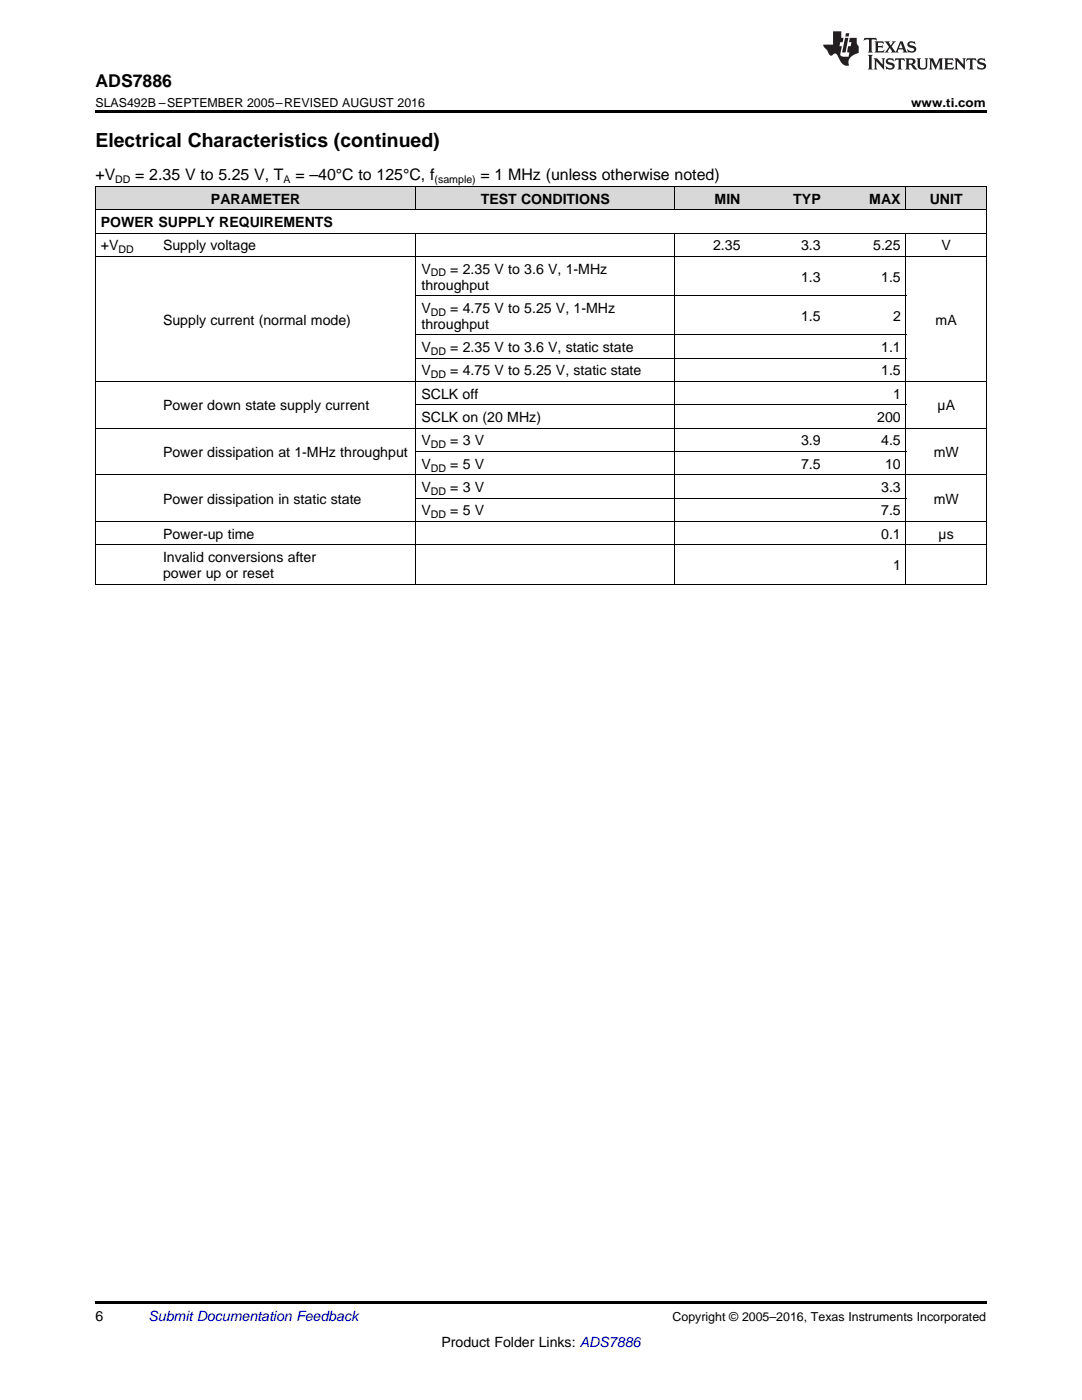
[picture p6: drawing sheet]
<svg xmlns="http://www.w3.org/2000/svg" width="216mm" height="279mm" viewBox="0 0 216 279" stroke-linecap="round" stroke-linejoin="round" font-family="sans-serif">
<defs><g id="words">
<text font-size="3.9" x="19" y="29.3">Electrical Characteristics (continued)</text>
<text font-size="3.5" x="19" y="17.3">ADS7886</text>
<g font-size="3.2">
<text x="19" y="36">+V</text>
<text x="27" y="36">= 2.35 V to 5.25 V, T</text>
<text x="58.9" y="36">= –40°C to 125°C, f</text>
<text x="95.9" y="36">= 1 MHz (unless otherwise noted)</text>
</g>
<g font-size="2.8">
<text x="42.1" y="40.6">PARAMETER</text>
<text x="95.9" y="40.6">TEST CONDITIONS</text>
<text x="142.6" y="40.6">MIN</text>
<text x="158.3" y="40.6">TYP</text>
<text x="173.5" y="40.6">MAX</text>
<text x="185.5" y="40.6">UNIT</text>
<text x="20.1" y="45.3">POWER SUPPLY REQUIREMENTS</text>
<text x="20.1" y="50">+V</text>
<text x="32.5" y="50">Supply voltage</text>
<text x="142.3" y="50">2.35</text>
<text x="159.8" y="50">3.3</text>
<text x="174.2" y="50">5.25</text>
<text x="187.9" y="50">V</text>
<text x="84.1" y="54.6">V</text>
<text x="84.1" y="57.8">throughput</text>
<text x="89.9" y="54.6">= 2.35 V to 3.6 V, 1-MHz</text>
<text x="159.8" y="56.2">1.3</text>
<text x="175.8" y="56.2">1.5</text>
<text x="32.5" y="64.8">Supply current (normal mode)</text>
<text x="84.1" y="62.4">V</text>
<text x="84.1" y="65.6">throughput</text>
<text x="89.9" y="62.4">= 4.75 V to 5.25 V, 1-MHz</text>
<text x="159.8" y="64">1.5</text>
<text x="178.2" y="64">2</text>
<text x="186.7" y="64.8">mA</text>
<text x="84.1" y="70.3">V</text>
<text x="89.9" y="70.3">= 2.35 V to 3.6 V, static state</text>
<text x="175.8" y="70.3">1.1</text>
<text x="84.1" y="74.9">V</text>
<text x="89.9" y="74.9">= 4.75 V to 5.25 V, static state</text>
<text x="175.8" y="74.9">1.5</text>
<text x="32.5" y="81.9">Power down state supply current</text>
<text x="84.1" y="79.6">SCLK off</text>
<text x="178.2" y="79.6">1</text>
<text x="187.1" y="81.9">µA</text>
<text x="84.1" y="84.2">SCLK on (20 MHz)</text>
<text x="84.1" y="88.9">V</text>
<text x="89.9" y="88.9">= 3 V</text>
<text x="159.8" y="88.9">3.9</text>
<text x="175" y="84.2">200</text>
<text x="175.8" y="88.9">4.5</text>
<text x="32.5" y="91.2">Power dissipation at 1-MHz throughput</text>
<text x="84.1" y="93.6">V</text>
<text x="89.9" y="93.6">= 5 V</text>
<text x="159.8" y="93.6">7.5</text>
<text x="176.6" y="93.6">10</text>
<text x="186.3" y="91.2">mW</text>
<text x="32.5" y="100.5">Power dissipation in static state</text>
<text x="84.1" y="98.2">V</text>
<text x="89.9" y="98.2">= 3 V</text>
<text x="175.8" y="98.2">3.3</text>
<text x="186.3" y="100.5">mW</text>
<text x="32.5" y="107.5">Power-up time</text>
<text x="84.1" y="102.9">V</text>
<text x="89.9" y="102.9">= 5 V</text>
<text x="175.8" y="102.9">7.5</text>
<text x="175.8" y="107.5">0.1</text>
<text x="187.3" y="107.5">µs</text>
<text x="32.5" y="112.2">Invalid conversions after</text>
<text x="178.2" y="113.8">1</text>
<text x="32.5" y="115.4">power up or reset</text>
<text x="19" y="263.6">6</text>
<text x="88.1" y="268.9">Product Folder Links: ADS7886</text>
</g>
<text font-size="2.8" fill="#0000c8" x="29.6" y="263.6">Submit Documentation Feedback</text>
<g font-size="2.5">
<text x="19" y="21.4">SLAS492B –SEPTEMBER 2005–REVISED AUGUST 2016</text>
<text x="181.8" y="21.4">www.ti.com</text>
<text x="134.2" y="263.6">Copyright © 2005–2016, Texas Instruments Incorporated</text>
</g>
<g font-size="2.1">
<text x="23" y="36.6">DD</text>
<text x="56.6" y="36.6">A</text>
<text x="86.7" y="36.6">(sample)</text>
<text x="23.6" y="50.5">DD</text>
<text x="86" y="55.2">DD</text>
<text x="86" y="63">DD</text>
<text x="86" y="70.8">DD</text>
<text x="86" y="75.5">DD</text>
<text x="86" y="89.5">DD</text>
<text x="86" y="94.1">DD</text>
<text x="86" y="98.8">DD</text>
<text x="86" y="103.4">DD</text>
</g>
</g></defs>
<g fill="#d8d8d8">
<path d="M19 37.3h12.5v4.6h-12.5z"/>
<path d="M31.5 37.3h51.5v4.6h-51.5z"/>
<path d="M83 37.3h51.6v4.6h-51.6z"/>
<path d="M134.6 37.3h14.2v4.6h-14.2z"/>
<path d="M148.8 37.3h16v4.6h-16z"/>
<path d="M164.8 37.3h16v4.6h-16z"/>
<path d="M180.8 37.3h16v4.6h-16z"/>
</g>
<path d="M19 22h177.8v.5h-177.8zM19 259.7h177.8v.5h-177.8z" fill="#000"/>
<g fill="none" stroke="#000" stroke-width=".2">
<path d="M19 37.2h177.8v79.4M19.1 37.2v79.4M83 37.2v4.7M134.6 37.2v4.7M180.8 37.2v4.7M19 51.2h177.8M19 46.5h177.8M19 41.9h177.8M83 46.6v70M83 59h97.8M134.6 46.6v70M180.8 46.6v70"/>
<path d="M19 76.1h177.8M83 71.5h97.8M83 66.8h97.8M19 94.8h177.8M19 85.5h177.8M83 99.4h97.8M83 90.1h97.8M83 80.8h97.8M19 116.6h177.8M19 108.7h177.8M19 104.1h177.8"/>
</g>
<g fill="#231f20">
<path d="M172.5 7.6l-.1 .5 .4-.2h.6v.1v2.1l-.2 .4h.9l-.2-.4v-2.1l.1-.1h.5l.5 .2-.2-.5zM174.5 8.3l.2 .3v1.5l-.2 .4h1.8l.2-.6a1.04 1.04 0 0 1-1.3 .2v-.7h.6l.3 .2v-.6l-.3 .2h-.6v-.6l.8-.1 .4 .3-.2-.5zM176.5 8.3l.9 1.1-.9 1.1h.8l-.2-.2 .4-.7 .5 .7-.2 .2h1.5l-.2-.2 .2-.4h.9l.1 .4-.2 .2h1l-.3-.3-.7-1.9h-.5l-.9 2-.8-1 .9-1h-.8l.1 .3-.4 .5-.3-.6 .1-.2zM179.7 8.6l.4 1h-.7zM181.3 8.4a.63 .63 0 0 0-.2 .7 .63 .63 0 0 0 .6 .4l.6 .2 .1 .2a.75 .75 0 0 1-.7 .4 .75 .75 0 0 1-.6-.5l.1 .7 .1-.1a1.11 1.11 0 0 0 1.5-.6 1.13 1.13 0 0 0-1.2-.8l-.1-.4a1.04 1.04 0 0 1 1.2 .2l-.2-.5-.2 .1-.4-.2zM173.2 10.9l.2 .4v2.2l-.2 .4h1l-.3-.4v-2.2l.3-.4zM174.3 11.6l.3 .4v1.5l-.3 .4h.8l-.2-.4v-1.3l1.5 1.7v-1.9l.2-.4h-.7l.2 .4v.9l-1.1-1.3zM177 11.8a.62 .62 0 0 0-.2 .7 .62 .62 0 0 0 .6 .4l.6 .1 .1 .3a.76 .76 0 0 1-.7 .3 .76 .76 0 0 1-.7-.4l.2 .7 .1-.1a1.11 1.11 0 0 0 1.5-.6 1.13 1.13 0 0 0-1.2-.8l-.1-.4a1.04 1.04 0 0 1 1.2 .2l-.2-.6-.2 .1-.5-.1zM178.7 11.6l-.2 .6a.61 .61 0 0 1 .8-.3v1.6l-.2 .4h.9l-.2-.4v-1.6a.63 .63 0 0 1 .7 .3l-.1-.6zM180.6 11.6l.3 .4v1.5l-.3 .4h1l-.2-.2-.1-.8 .6 .2a.76 .76 0 0 0 1.2 .7l-1-1a.58 .58 0 0 0 .6-.5 .58 .58 0 0 0-.5-.6zM181.4 11.9h.1a.45 .45 0 0 1 .5 .1 .45 .45 0 0 1 .1 .5l-.8 .2zM182.9 11.6l.2 .2a2.17 2.17 0 0 0 .3 1.9 .99 .99 0 0 0 1.6-.6v-1.1l.2-.4h-.7l.2 .2a1.92 1.92 0 0 1-.2 1.8 .6 .6 0 0 1-.9-.5v-1.1l.2-.4zM185.4 11.6l.2 .4v1.5l-.2 .4h.7l-.2-.4v-1.4l.8 1.8 .8-1.8v1.4l-.2 .4h.9l-.2-.4v-1.5l.2-.4h-.8l-.6 1.5-.6-1.5zM188.4 11.6l.2 .4v1.5l-.2 .4h1.8l.1-.6a1.04 1.04 0 0 1-1.2 .1v-.6h.5l.4 .2v-.6l-.4 .2h-.5v-.7h.8l.3 .3-.1-.6zM190.5 11.6l.2 .4v1.5l-.2 .4h.7l-.2-.4v-1.3l1.5 1.7v-1.9l.2-.4h-.7l.2 .4v.9l-1.1-1.3zM192.9 11.6l-.1 .6a.61 .61 0 0 1 .7-.3l.1 1.6-.3 .4h1l-.3-.4 .1-1.6a.63 .63 0 0 1 .7 .3l-.1-.6zM195.2 11.8a.62 .62 0 0 0-.2 .7 .62 .62 0 0 0 .6 .4l.6 .1 .1 .3a.76 .76 0 0 1-.7 .3 .76 .76 0 0 1-.6-.4l.1 .7 .1-.1a1.11 1.11 0 0 0 1.6-.6 1.13 1.13 0 0 0-1.3-.8l-.1-.4a1.04 1.04 0 0 1 1.2 .2l-.1-.6-.2 .1-.5-.1z"/>
<path d="M166.2 6.3v2.6h-1.9v.4l.8 .9a.91 .91 0 0 0 1 .8 .56 .56 0 0 1 .5-.3 .56 .56 0 0 1 .5 .3l.4 .8a1.53 1.53 0 0 0 1.9 1.2 1.54 1.54 0 0 1 1-2.1l.9-.3v-1.4a1.52 1.52 0 0 1-.4-1.6h-1.3l-.2 .8h.5l-.2 .8h-.5l-.1 1v.2l.4 .1-.2 .8a1.93 1.93 0 0 1-1.6-.3l.3-1.8h-.5l.2-.8h.4l.2-.8h-.4v-1.3zM168.6 7.6l-.6 2.9h.7l.6-2.9zM168.8 6.6l-.1 .7h.6l.2-.7z"/>
</g>
<use href="#words"/>
</svg>
